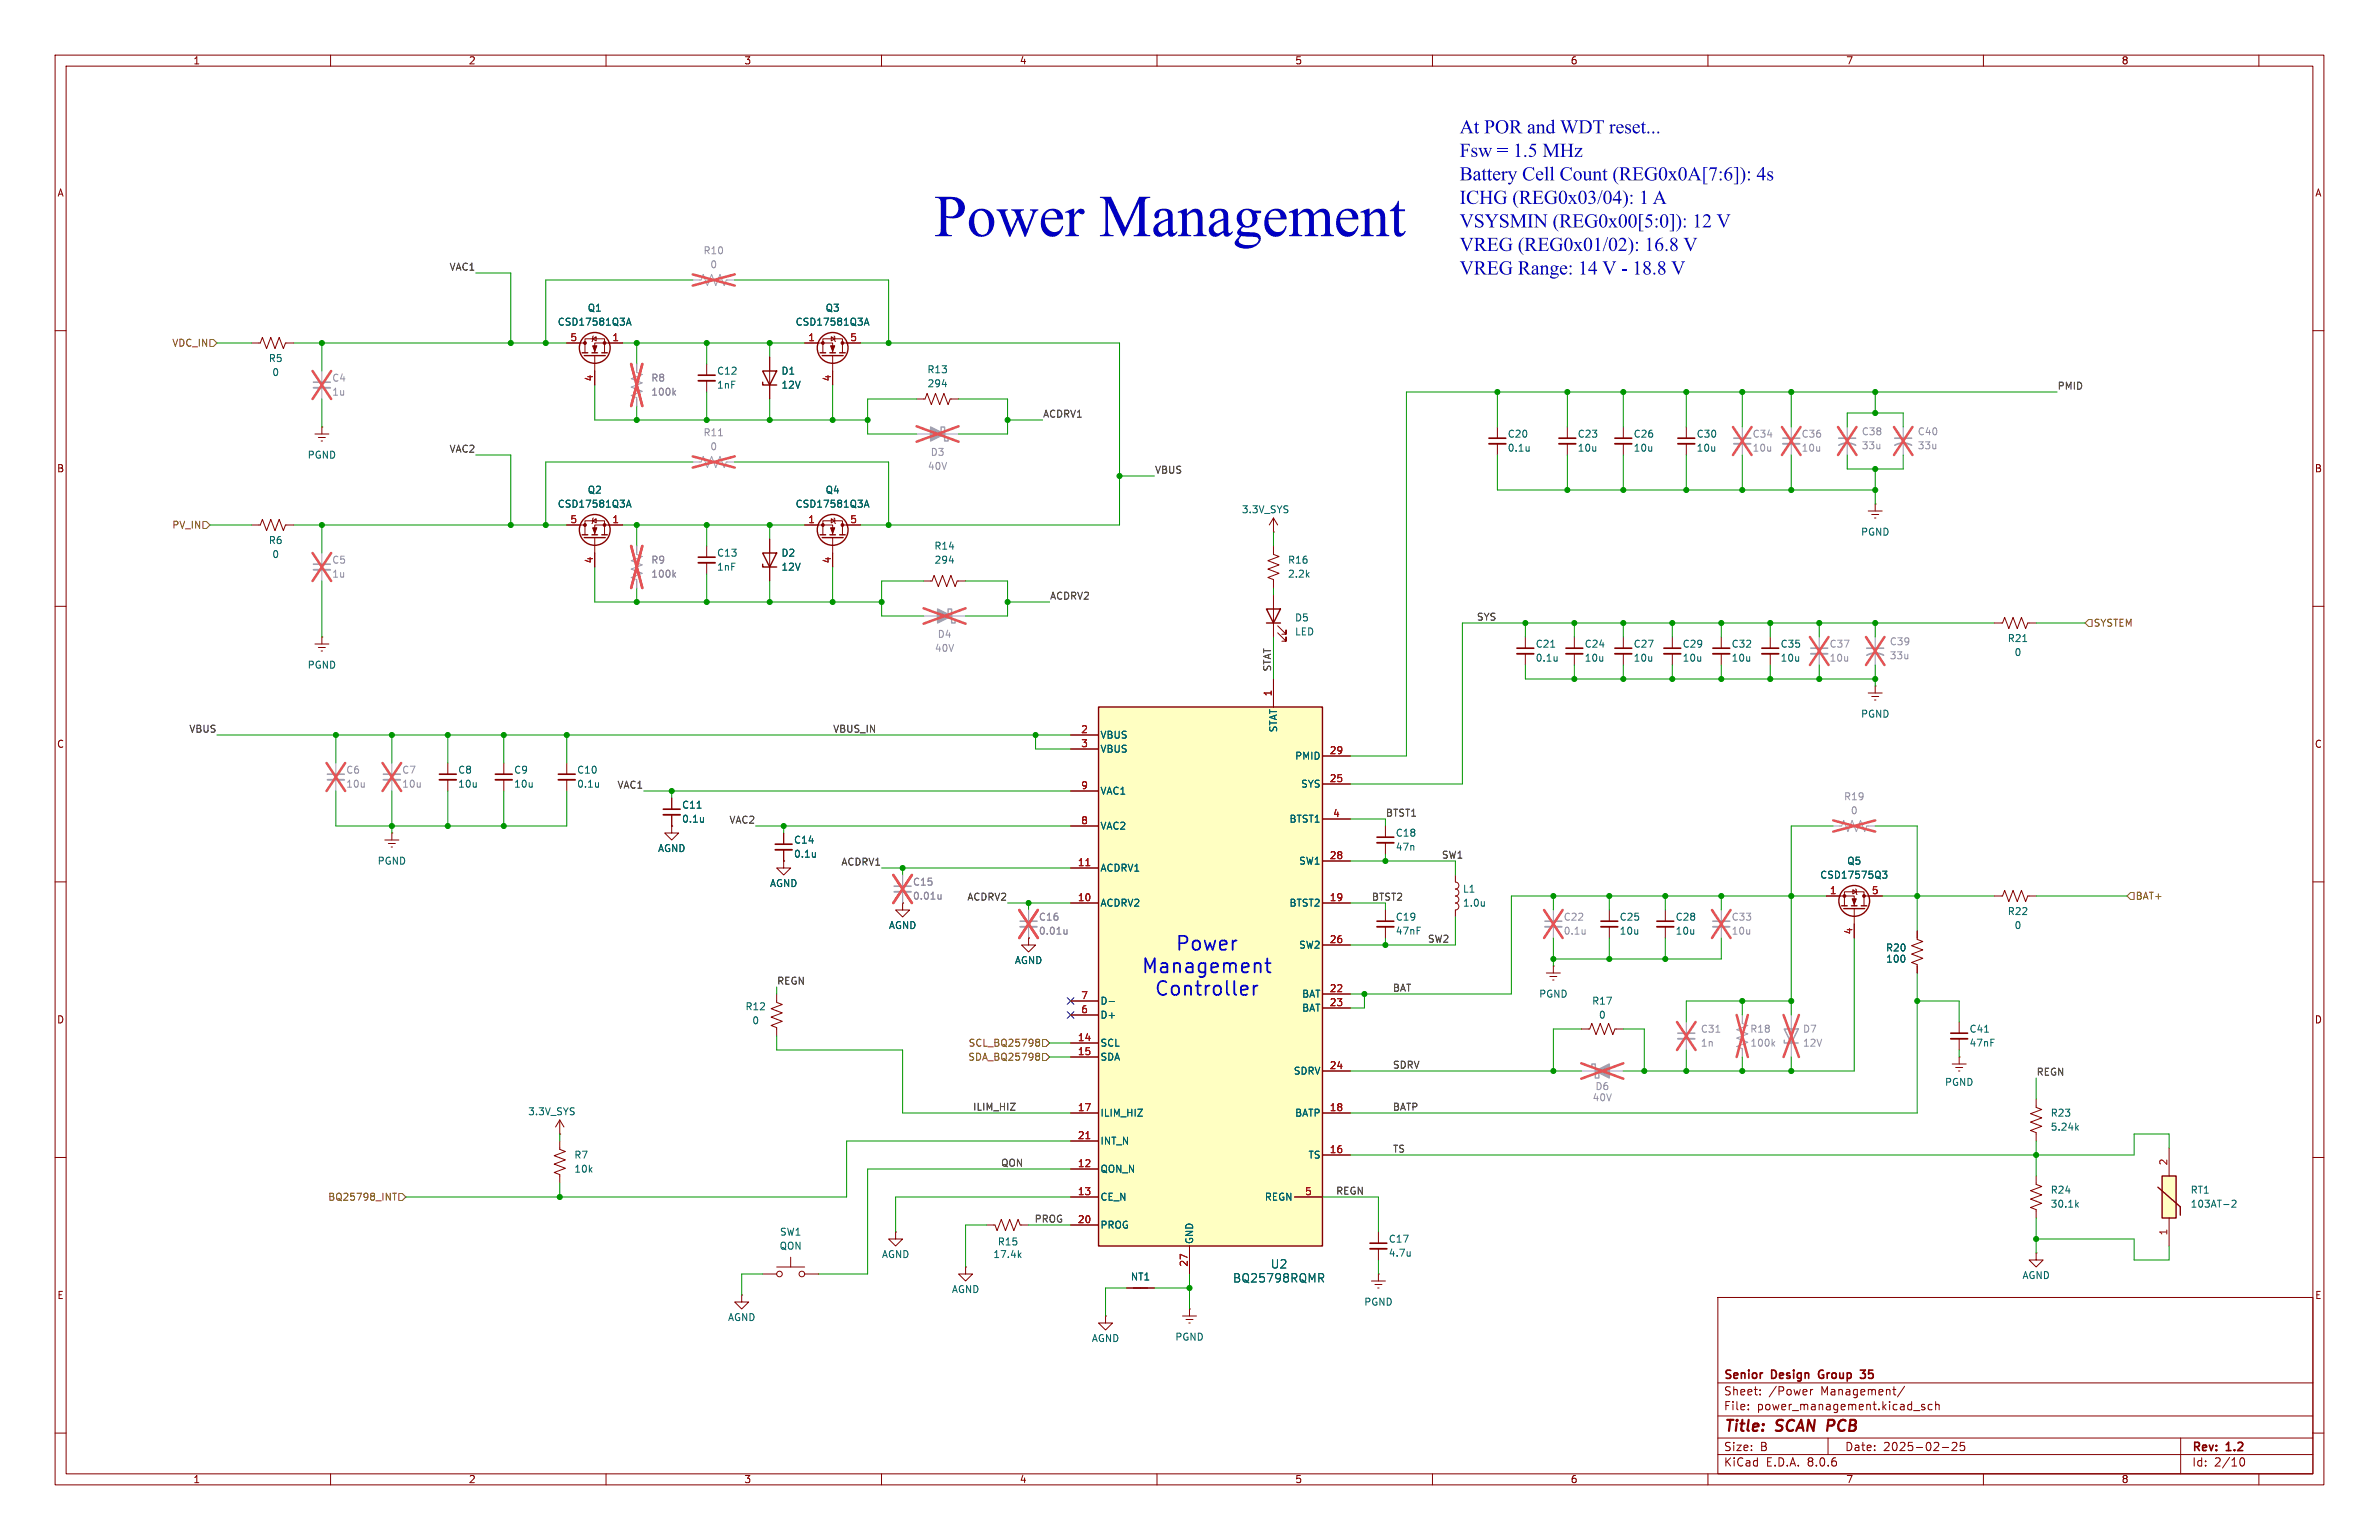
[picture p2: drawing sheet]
<svg xmlns="http://www.w3.org/2000/svg" width="432mm" height="279mm" viewBox="0 0 432 279" stroke-linecap="round" stroke-linejoin="round" font-family="sans-serif">
<defs><g id="words">
<text font-size="10.6" fill="#0000c2" x="169.6" y="45.6">PowerManagement</text>
<g font-size="3.5" fill="#0000c2">
<text x="264.9" y="24.6">At PORandWDT reset...</text>
<text x="264.9" y="28.9">Fsw= 1.5MHz</text>
<text x="264.9" y="33.2">BatteryCell Count(REG0x0A[7:6]):4s</text>
<text x="264.9" y="37.4">ICHG (REG0x03/04):1 A</text>
<text x="264.9" y="41.7">VSYSMIN (REG0x00[5:0]):12V</text>
<text x="264.9" y="46">VREG(REG0x01/02):16.8V</text>
<text x="264.9" y="50.2">VREGRange:14V - 18.8V</text>
</g>
<g font-size="3.5" fill="#0007ff">
<text x="213.2" y="172.9">Power</text>
<text x="207.1" y="177">Management</text>
<text x="209.4" y="181.1">Controller</text>
</g>
<g font-size="2.8" fill="#840000">
<text x="312.8" y="260.3">Title:</text>
<text x="322.5" y="260.3">SCAN PCB</text>
</g>
<g font-size="2.1" fill="#006464">
<text x="223.7" y="232.9">BQ25798RQMR</text>
<text x="230.6" y="230.4">U2</text>
</g>
<g font-size="2.1" fill="#840000">
<text x="312.8" y="250.6">Senior</text>
<text x="321.6" y="250.6">Design</text>
<text x="330.8" y="250.6">Group</text>
<text x="339" y="250.6">35</text>
<text x="312.8" y="256.1">File:</text>
<text x="312.8" y="253.4">Sheet:</text>
<text x="318.9" y="256.1">power_management.kicad_sch</text>
<text x="321" y="253.4">/Power</text>
<text x="330.5" y="253.4">Management/</text>
<text x="312.8" y="263.5">Size:</text>
<text x="319.5" y="263.5">B</text>
<text x="334.8" y="263.5">Date:</text>
<text x="341.8" y="263.5">2025-02-25</text>
<text x="397.8" y="263.7">Rev:</text>
<text x="404.2" y="263.7">1.2</text>
<text x="312.8" y="266.3">KiCad</text>
<text x="320.5" y="266.3">E.D.A.</text>
<text x="328.1" y="266.3">8.0.6</text>
<text x="397.8" y="266.3">Id:</text>
<text x="401.9" y="266.3">2/10</text>
</g>
<g font-size="1.8" fill="#840000">
<text x="35" y="11.9">1</text>
<text x="85" y="11.9">2</text>
<text x="135" y="11.9">3</text>
<text x="185" y="11.9">4</text>
<text x="235" y="11.9">5</text>
<text x="285" y="11.9">6</text>
<text x="335" y="11.9">7</text>
<text x="385" y="11.9">8</text>
<text x="10.3" y="35.9">A</text>
<text x="420.1" y="35.9">A</text>
<text x="10.3" y="85.9">B</text>
<text x="420.1" y="85.9">B</text>
<text x="10.3" y="135.9">C</text>
<text x="420.1" y="135.9">C</text>
<text x="10.3" y="185.9">D</text>
<text x="420.1" y="185.9">D</text>
<text x="10.3" y="235.9">E</text>
<text x="420.1" y="235.9">E</text>
<text x="35" y="269.3">1</text>
<text x="85" y="269.3">2</text>
<text x="135" y="269.3">3</text>
<text x="185" y="269.3">4</text>
<text x="235" y="269.3">5</text>
<text x="285" y="269.3">6</text>
<text x="335" y="269.3">7</text>
<text x="385" y="269.3">8</text>
</g>
<g font-size="1.8" fill="#989898">
<text x="127.6" y="46.3">R10</text>
<text x="128.8" y="48.9">0</text>
<text x="60.2" y="69.4">C4</text>
<text x="60.2" y="72">1u</text>
<text x="118.1" y="69.4">R8</text>
<text x="118.1" y="72">100k</text>
<text x="127.6" y="79.3">R11</text>
<text x="128.8" y="81.9">0</text>
<text x="168.8" y="82.9">D3</text>
<text x="318" y="79.6">C34</text>
<text x="318" y="82.1">10u</text>
<text x="326.9" y="79.6">C36</text>
<text x="326.9" y="82.1">10u</text>
<text x="337.8" y="79.2">C38</text>
<text x="337.8" y="81.7">33u</text>
<text x="348" y="79.2">C40</text>
<text x="348" y="81.7">33u</text>
<text x="168.3" y="85.4">40V</text>
<text x="60.2" y="102.5">C5</text>
<text x="60.2" y="105">1u</text>
<text x="118.1" y="102.5">R9</text>
<text x="118.1" y="105">100k</text>
<text x="169.6" y="118.5">40V</text>
<text x="170.1" y="115.9">D4</text>
<text x="332" y="117.7">C37</text>
<text x="342.9" y="117.3">C39</text>
<text x="342.9" y="119.8">33u</text>
<text x="332" y="120.2">10u</text>
<text x="62.7" y="140.6">C6</text>
<text x="62.7" y="143.1">10u</text>
<text x="72.9" y="140.6">C7</text>
<text x="72.9" y="143.1">10u</text>
<text x="334.6" y="145.4">R19</text>
<text x="335.8" y="147.9">0</text>
<text x="165.6" y="160.9">C15</text>
<text x="165.6" y="163.4">0.01u</text>
<text x="188.5" y="167.2">C16</text>
<text x="283.7" y="167.2">C22</text>
<text x="314.2" y="167.2">C33</text>
<text x="188.5" y="169.8">0.01u</text>
<text x="283.7" y="169.8">0.1u</text>
<text x="314.2" y="169.8">10u</text>
<text x="308.6" y="187.6">C31</text>
<text x="308.6" y="190.1">1n</text>
<text x="317.6" y="187.6">R18</text>
<text x="317.6" y="190.1">100k</text>
<text x="327.2" y="187.6">D7</text>
<text x="327.2" y="190.1">12V</text>
<text x="289.5" y="198">D6</text>
<text x="289" y="200">40V</text>
</g>
<g font-size="1.8" fill="#0f0f0f">
<text x="81.5" y="49.2">VAC1</text>
<text x="373.4" y="70.8">PMID</text>
<text x="189.2" y="75.9">ACDRV1</text>
<text x="81.5" y="82.2">VAC2</text>
<text x="209.5" y="86">VBUS</text>
<text x="190.5" y="108.9">ACDRV2</text>
<text x="268" y="112.7">SYS</text>
<text x="230.8" y="121.9" transform="rotate(-90 230.8 121.9)">STAT</text>
<text x="34.3" y="133">VBUS</text>
<text x="151.1" y="133">VBUS_IN</text>
<text x="112" y="143.2">VAC1</text>
<text x="132.3" y="149.5">VAC2</text>
<text x="251.5" y="148.2">BTST1</text>
<text x="261.6" y="155.9">SW1</text>
<text x="152.6" y="157.1">ACDRV1</text>
<text x="175.5" y="163.5">ACDRV2</text>
<text x="248.9" y="163.5">BTST2</text>
<text x="259.1" y="171.1">SW2</text>
<text x="141" y="178.7">REGN</text>
<text x="252.7" y="180">BAT</text>
<text x="252.7" y="194">SDRV</text>
<text x="369.6" y="195.2">REGN</text>
<text x="176.5" y="201.6">ILIM_HIZ</text>
<text x="252.7" y="201.6">BATP</text>
<text x="252.7" y="209.2">TS</text>
<text x="181.6" y="211.7">QON</text>
<text x="187.7" y="221.9">PROG</text>
<text x="242.4" y="216.8">REGN</text>
</g>
<g font-size="1.8" fill="#006464">
<text x="101.1" y="59.3">CSD17581Q3A</text>
<text x="106.6" y="56.7">Q1</text>
<text x="144.3" y="59.3">CSD17581Q3A</text>
<text x="149.8" y="56.7">Q3</text>
<text x="48.7" y="65.9">R5</text>
<text x="49.3" y="68.4">0</text>
<text x="130.1" y="70.7">1nF</text>
<text x="130.1" y="68.2">C12</text>
<text x="141.7" y="68.2">D1</text>
<text x="141.7" y="70.7">12V</text>
<text x="168.2" y="67.9">R13</text>
<text x="168.3" y="70.5">294</text>
<text x="55.7" y="83.4">PGND</text>
<text x="273.6" y="79.6">C20</text>
<text x="273.6" y="82.1">0.1u</text>
<text x="286.3" y="79.6">C23</text>
<text x="286.3" y="82.1">10u</text>
<text x="296.4" y="79.6">C26</text>
<text x="296.4" y="82.1">10u</text>
<text x="307.9" y="79.6">C30</text>
<text x="307.9" y="82.1">10u</text>
<text x="106.6" y="89.8">Q2</text>
<text x="149.8" y="89.8">Q4</text>
<text x="101.1" y="92.3">CSD17581Q3A</text>
<text x="144.3" y="92.3">CSD17581Q3A</text>
<text x="225.3" y="93.3">3.3V_SYS</text>
<text x="48.7" y="98.9">R6</text>
<text x="49.3" y="101.4">0</text>
<text x="130.1" y="101.2">C13</text>
<text x="141.7" y="101.2">D2</text>
<text x="169.5" y="99.9">R14</text>
<text x="337.7" y="97.4">PGND</text>
<text x="130.1" y="103.7">1nF</text>
<text x="141.7" y="103.7">12V</text>
<text x="169.5" y="102.5">294</text>
<text x="233.7" y="105">2.2k</text>
<text x="233.7" y="102.5">R16</text>
<text x="235" y="112.9">D5</text>
<text x="235" y="115.5">LED</text>
<text x="278.6" y="117.7">C21</text>
<text x="287.5" y="117.7">C24</text>
<text x="296.4" y="117.7">C27</text>
<text x="305.3" y="117.7">C29</text>
<text x="314.2" y="117.7">C32</text>
<text x="323.1" y="117.7">C35</text>
<text x="364.3" y="116.7">R21</text>
<text x="365.6" y="119.2">0</text>
<text x="55.7" y="121.5">PGND</text>
<text x="278.6" y="120.2">0.1u</text>
<text x="287.5" y="120.2">10u</text>
<text x="296.4" y="120.2">10u</text>
<text x="305.3" y="120.2">10u</text>
<text x="314.2" y="120.2">10u</text>
<text x="323.1" y="120.2">10u</text>
<text x="337.7" y="130.4">PGND</text>
<text x="199.6" y="134.2">VBUS</text>
<text x="199.6" y="136.8">VBUS</text>
<text x="232" y="133" transform="rotate(-90 232 133)">STAT</text>
<text x="83.1" y="140.6">C8</text>
<text x="83.1" y="143.1">10u</text>
<text x="93.2" y="140.6">C9</text>
<text x="93.2" y="143.1">10u</text>
<text x="104.7" y="140.6">C10</text>
<text x="104.7" y="143.1">0.1u</text>
<text x="235" y="138">PMID</text>
<text x="236.1" y="143.1">SYS</text>
<text x="123.7" y="146.9">C11</text>
<text x="123.7" y="149.5">0.1u</text>
<text x="199.6" y="144.4">VAC1</text>
<text x="233.9" y="149.5">BTST1</text>
<text x="119.3" y="154.8">AGND</text>
<text x="144" y="153.3">C14</text>
<text x="144" y="155.8">0.1u</text>
<text x="199.6" y="150.7">VAC2</text>
<text x="253.2" y="152">C18</text>
<text x="253.2" y="154.5">47n</text>
<text x="68.4" y="157.1">PGND</text>
<text x="139.7" y="161.1">AGND</text>
<text x="199.6" y="158.3">ACDRV1</text>
<text x="235.7" y="157.1">SW1</text>
<text x="330.3" y="159.6">CSD17575Q3</text>
<text x="335.2" y="157.1">Q5</text>
<text x="199.6" y="164.7">ACDRV2</text>
<text x="233.9" y="164.7">BTST2</text>
<text x="253.2" y="167.2">C19</text>
<text x="265.4" y="162.2">L1</text>
<text x="265.4" y="164.7">1.0u</text>
<text x="293.9" y="167.2">C25</text>
<text x="304" y="167.2">C28</text>
<text x="364.3" y="166.2">R22</text>
<text x="161.2" y="168.8">AGND</text>
<text x="235.7" y="172.3">SW2</text>
<text x="253.2" y="169.8">47nF</text>
<text x="293.9" y="169.8">10u</text>
<text x="304" y="169.8">10u</text>
<text x="342.2" y="172.8">R20</text>
<text x="365.6" y="168.8">0</text>
<text x="184.1" y="175.1">AGND</text>
<text x="342.3" y="174.9">100</text>
<text x="135.2" y="183.5">R12</text>
<text x="199.6" y="185">D+</text>
<text x="199.6" y="182.5">D-</text>
<text x="236.2" y="181.2">BAT</text>
<text x="236.2" y="183.7">BAT</text>
<text x="279.3" y="181.2">PGND</text>
<text x="288.9" y="182.5">R17</text>
<text x="290.1" y="185">0</text>
<text x="136.5" y="186">0</text>
<text x="199.6" y="190.1">SCL</text>
<text x="357.4" y="187.6">C41</text>
<text x="357.4" y="190.1">47nF</text>
<text x="199.6" y="192.6">SDA</text>
<text x="234.7" y="195.2">SDRV</text>
<text x="352.9" y="197.2">PGND</text>
<text x="95.8" y="202.5">3.3V_SYS</text>
<text x="199.6" y="202.8">ILIM_HIZ</text>
<text x="235" y="202.8">BATP</text>
<text x="372.1" y="202.8">R23</text>
<text x="199.6" y="207.9">INT_N</text>
<text x="372.1" y="205.3">5.24k</text>
<text x="104.1" y="210.4">R7</text>
<text x="104.1" y="213">10k</text>
<text x="199.6" y="213">QON_N</text>
<text x="237.4" y="210.4">TS</text>
<text x="199.6" y="218">CE_N</text>
<text x="229.5" y="218">REGN</text>
<text x="372.1" y="216.8">R24</text>
<text x="372.1" y="219.3">30.1k</text>
<text x="397.5" y="216.8">RT1</text>
<text x="397.5" y="219.3">103AT-2</text>
<text x="141.4" y="226.9">QON</text>
<text x="141.5" y="224.4">SW1</text>
<text x="181" y="226.2">R15</text>
<text x="199.6" y="223.1">PROG</text>
<text x="216.8" y="225.8" transform="rotate(-90 216.8 225.8)">GND</text>
<text x="252" y="225.7">C17</text>
<text x="160" y="228.4">AGND</text>
<text x="180.2" y="228.4">17.4k</text>
<text x="205.2" y="232.5">NT1</text>
<text x="252" y="228.2">4.7u</text>
<text x="367" y="232.3">AGND</text>
<text x="132" y="239.9">AGND</text>
<text x="172.7" y="234.8">AGND</text>
<text x="247.5" y="237.1">PGND</text>
<text x="198.1" y="243.7">AGND</text>
<text x="213.2" y="243.4">PGND</text>
</g>
<g font-size="1.8" fill="#725600">
<text x="31.2" y="63.1">VDC_IN</text>
<text x="31.2" y="96.1">PV_IN</text>
<text x="379.9" y="113.9">SYSTEM</text>
<text x="387.5" y="163.4">BAT+</text>
<text x="175.7" y="190.1">SCL_BQ25798</text>
<text x="175.7" y="192.6">SDA_BQ25798</text>
<text x="59.5" y="218">BQ25798_INT</text>
</g>
<g font-size="1.8" fill="#a90000">
<text x="103.4" y="62">5</text>
<text x="111.1" y="62">1</text>
<text x="146.6" y="62">1</text>
<text x="154.2" y="62">5</text>
<text x="107.7" y="69.3" transform="rotate(-90 107.7 69.3)">4</text>
<text x="150.9" y="69.3" transform="rotate(-90 150.9 69.3)">4</text>
<text x="103.4" y="95">5</text>
<text x="111.1" y="95">1</text>
<text x="146.6" y="95">1</text>
<text x="154.2" y="95">5</text>
<text x="107.7" y="102.3" transform="rotate(-90 107.7 102.3)">4</text>
<text x="150.9" y="102.3" transform="rotate(-90 150.9 102.3)">4</text>
<text x="230.9" y="126.4" transform="rotate(-90 230.9 126.4)">1</text>
<text x="196.1" y="133.1">2</text>
<text x="196.1" y="135.6">3</text>
<text x="241.3" y="136.9">29</text>
<text x="196.1" y="143.3">9</text>
<text x="241.3" y="142">25</text>
<text x="196.1" y="149.6">8</text>
<text x="241.9" y="148.3">4</text>
<text x="241.3" y="156">28</text>
<text x="195.5" y="157.2">11</text>
<text x="195.5" y="163.6">10</text>
<text x="241.3" y="163.6">19</text>
<text x="332" y="162.3">1</text>
<text x="339.7" y="162.3">5</text>
<text x="241.3" y="171.2">26</text>
<text x="336.3" y="169.6" transform="rotate(-90 336.3 169.6)">4</text>
<text x="196.1" y="183.9">6</text>
<text x="196.1" y="181.4">7</text>
<text x="241.3" y="180.1">22</text>
<text x="241.3" y="182.6">23</text>
<text x="195.5" y="189">14</text>
<text x="195.5" y="191.5">15</text>
<text x="241.3" y="194.1">24</text>
<text x="195.5" y="201.7">17</text>
<text x="241.3" y="201.7">18</text>
<text x="195.5" y="206.8">21</text>
<text x="241.3" y="209.3">16</text>
<text x="195.5" y="211.8">12</text>
<text x="393.4" y="211.5" transform="rotate(-90 393.4 211.5)">2</text>
<text x="195.5" y="216.9">13</text>
<text x="195.5" y="222">20</text>
<text x="236.8" y="216.9">5</text>
<text x="393.4" y="224.2" transform="rotate(-90 393.4 224.2)">1</text>
<text x="215.6" y="229.9" transform="rotate(-90 215.6 229.9)">27</text>
</g>
</g></defs>
<g fill="none" stroke="#840000" stroke-width=".18">
<path d="M10 10h411.8v259.4h-411.8zM12 12h407.8v255.4h-407.8zM60 10v2M110 10v2M160 10v2M210 10v2M260 10v2M310 10v2M360 10v2M410 10v2M10 60h2M419.8 60h2"/>
<path d="M45.7 62.2h1.5l.4-1 .8 2 .7-2 .8 2 .8-2 .7 2 .4-1h1.5M57.1 78.7h2.6M57.8 79.4h1.3M58.4 77.5h.1M58.4 77.5v1.2M102.9 62.2h3.3M106.2 64v-2.5h3.5v2.5M107.6 61.5l.6-.4v.7zM107.7 61l-.1 .1v.7l-.2 .2M107.9 64.5v5.4M113 62.2h-5.1v1.8M128.3 66v2.1"/>
<path d="M128.3 69.1v2M139.7 64.8v7.6M146 62.2h5.1v1.8M149.4 64v-2.5h3.5v2.5M150.9 61.1l.6 .4-.6 .3zM151.1 64.5v5.4M151.4 61l.1 .1v.7l.1 .2M152.9 62.2h3.3M166.4 72.4h1.5l.4-1 .7 2 .8-2 .8 2 .7-2 .8 2 .4-1h1.5M271.8 77.5v2M284.5 77.5v2M294.6 77.5v2"/>
<path d="M306.1 77.5v2M45.7 95.3h1.5l.4-1.1 .8 2.1 .7-2.1 .8 2.1 .8-2.1 .7 2.1 .4-1h1.5M58.3 80h.2M128.3 99.1v2M139.7 97.8v7.6M146 95.3h5.1v1.7M149.4 97v-2.5h3.5v2.5M150.9 94.1l.6 .4-.6 .4zM151.1 97.5v5.4M151.4 94l.1 .1v.8l.1 .1M152.9 95.3h3.3M231.1 99.1v1.5l1.1 .4-2.1 .7 2.1 .8-2.1 .8 2.1 .7-2.1 .8 1 .4v1.5"/>
<path d="M231.1 96.5h.1M231.1 94v2.5M231.1 94l-.7 1.3M231.1 94l.8 1.3M271.8 80.5v2.1M284.5 80.5v2.1M294.6 80.5v2.1M306.1 80.5v2.1M339.1 92.7h2.5M339.7 93.3h1.3M340.2 94h.3M340.4 91.4h.1"/>
<path d="M340.4 91.4v1.3M10 110h2M57.1 116.8h2.6M57.8 117.5h1.3M58.3 118.1h.2M58.4 115.6h.1M58.4 115.6v1.2M128.3 102.1v2M167.6 105.4h1.6l.3-1 .8 2 .8-2 .7 2 .8-2 .8 2 .3-1h1.6M231.1 108v7.6M231.9 114.8l1.5 1.5v-.7v.7h-.7M231.9 113.5l1.5 1.6v-.8v.8h-.7"/>
<path d="M276.9 115.6v2M276.9 118.6v2.1M285.7 115.6v2M285.7 118.6v2.1M303.5 115.6v2M303.5 118.6v2.1M312.4 115.6v2M312.4 118.6v2.1M321.3 115.6v2M321.3 118.6v2.1M361.9 113h1.6l.4-1 .7 2 .8-2 .7 2 .8-2 .8 2 .3-1h1.6M419.8 110h2"/>
<path d="M81.3 138.4v2.1M91.4 138.4v2.1M102.9 138.4v2.1M10 160h2M69.8 152.4h2.6M70.5 153h1.3M71 153.7h.2M71.1 151.1h.1M71.1 151.1v1.3M81.3 141.5v2M91.4 141.5v2M102.9 141.5v2"/>
<path d="M121.9 149.9v1.2h1.3l-1.3 1.3-1.3-1.3h1.3M121.9 149.9h.1M121.9 144.8v2M121.9 147.8v2.1M142.2 156.2v1.3h1.3l-1.3 1.3-1.2-1.3h1.2M142.2 156.2h.1M142.2 151.1v2.1M142.2 154.2v2M419.8 160h2M186.7 170.2v1.3h1.3l-1.3 1.2-1.3-1.2h1.3M186.7 170.2h.1M141 180.3v1.6l1 .3-2 .8 2 .8-2 .7 2 .8-2 .8 1 .3v1.6"/>
<path d="M369.6 199.4v1.5l1 .4-2 .8 2 .7-2 .8 2 .7-2 .8 1 .4v1.5M10 210h2M101.6 205.7h.1M101.6 207v1.5l1 .4-2 .8 2 .7-2 .8 2 .8-2 .7 1 .4v1.5M101.6 203.2l-.8 1.3M101.6 203.2v2.5M101.6 203.2l.8 1.3M369.6 213.4v1.5l1 .4-2 .7 2 .8-2 .8 2 .7-2 .8 1 .4v1.5M419.8 210h2M134.6 235v1.2h1.3l-1.3 1.3-1.3-1.3h1.3M134.6 235h.1M138.4 231.1h2.6"/>
<path d="M141 229.9h5M143.5 228.1v1.8M146 231.1h2.6M162.6 223.5v1.3h1.2l-1.2 1.3-1.3-1.3h1.3M162.6 223.5h.1M175.3 229.9v1.2h1.2l-1.2 1.3-1.3-1.3h1.3M175.3 229.9h.1M179.1 222.3h1.5l.4 1 .7-2.1 .8 2.1 .8-2.1 .7 2.1 .8-2.1 .4 1.1h1.5M200.7 238.8v1.2h1.2l-1.2 1.3-1.3-1.3h1.3M200.7 238.8h.1M204.5 233.7h5M214.6 238.8h2.6"/>
<path d="M215.3 239.4h1.2M215.9 237.5h.1M215.9 237.5v1.3M311.8 235.4h108v32h-108zM369.6 227.3v1.3h1.2l-1.2 1.3-1.3-1.3h1.3M369.6 227.3h.1M10 260h2M215.8 240h.2M311.8 256.9h108M311.8 250.9h108M317.3 255.6v.2M317.3 254.9v.1"/>
<path d="M319.5 252.9v.2M319.5 252.2v.1M328.6 252.1v1M329 252.1l-.2 .1-.2 .2M343.5 252.1h.6M344 253.1h.1M345.7 251.5l-1.3 1.9M347.3 255.9h1.2M349.3 254.9l-.3-.1-.2 .2v.2l.5 .2v.3h-.5M350.7 254.9l-.4-.1-.3 .3v.4l.1 .2h.6M351.3 254.9l.2-.1 .4 .1 .1 .9M351.3 254.3v1.5"/>
<path d="M419.8 260h2M60 267.4v2M110 267.4v2M160 267.4v2M210 267.4v2M260 267.4v2M310 267.4v2M311.8 263.9h108M311.8 260.9h108M331.8 260.9v3M352.5 262.6h1.2M354.3 261.8l.6-.1 .2 .1 .1 .3-.9 1.1h.9"/>
<path d="M356.5 261.7h-.7v.7l.2-.1h.5l.1 .2-.1 .5-.2 .2-.5-.2M360 267.4v2M395.8 260.9v6.5M406.5 265.1l.2-.5 .2-.1a.8 .8 0 0 1 .5 .7 .8 .8 0 0 1-.5 .8l-.2-.2-.2-.4M410 267.4v2"/>
<circle cx="141.5" cy="231.1" r=".51"/>
<circle cx="145.5" cy="231.1" r=".51"/>
</g>
<g fill="none" stroke="#840000" stroke-width=".3">
<path d="M126.7 68.1h3.1M270.3 79.5h3M283 79.5h3M293.1 79.5h3.1M304.5 79.5h3.1M126.7 101.1h3.1M275.3 117.6h3.1M284.2 117.6h3.1M302 117.6h3.1M310.9 117.6h3M319.8 117.6h3M79.8 140.5h3"/>
<path d="M89.9 140.5h3.1M101.3 140.5h3.1M120.4 146.8h3M140.7 153.2h3.1M330.2 248.8l-.1 .4 .1 .7M337.6 248.6h1l-.5 .5 .3 .1M337.7 250h.7"/>
</g>
<path d="M56.9 70.4h3M314.7 80.5h3.1M323.6 80.5h3M328.7 118.6h3M59.4 141.5h3.1M69.6 141.5h3M162.3 161.8h3.1M185.2 168.1h3M310.9 168.1h3M304.5 188.5h3.1" fill="none" stroke="#a1a1a1" stroke-width=".33"/>
<g fill="none" stroke="#a1a1a1" stroke-width=".3">
<path d="M56.9 69.3h3M314.7 79.5h3.1M323.6 79.5h3M333.8 79.5h3M343.9 79.5h3.1M333.8 80.8a3.2 3.2 0 0 1 3 0M343.9 80.8a3.2 3.2 0 0 1 3.1 0M328.7 117.6h3M338.8 118.9a3.2 3.2 0 0 1 3.1 0M338.8 117.6h3.1M59.4 140.5h3.1M69.6 140.5h3"/>
<path d="M162.3 160.8h3.1M185.2 167.1h3M310.9 167.1h3M304.5 187.5h3.1"/>
</g>
<g fill="none" stroke="#a1a1a1" stroke-width=".18">
<path d="M125.7 50.8h1.6l.3-1 .8 2 .8-2 .7 2 .8-2 .7 2 .4-1h1.5M58.4 67.3v2M58.4 70.4v2M115.6 66v1.6l1 .3-2 .8 2 .8-2 .7 2 .8-2 .8 1 .3v1.6M166.4 78.7h7.6M316.2 77.5v2M325.1 77.5v2M334 78.5h.5M334.3 78.2v.5M335.3 77.5v2M344.2 78.5h.5M344.4 78.2v.5"/>
<path d="M345.4 77.5v2M115.6 99.1v1.5l1 .4-2 .7 2 .8-2 .8 2 .7-2 .8 1 .4v1.5M125.7 83.8h1.6l.3-1 .8 2 .8-2 .7 2 .8-2 .7 2 .4-1h1.5M316.2 80.5v2.1M325.1 80.5v2.1M335.3 80.5v2.1M345.4 80.5v2.1M167.6 111.8h7.7M330.2 115.6v2M330.2 118.6v2.1M339.1 116.6h.5M339.3 116.3v.5"/>
<path d="M340.4 115.6v2M340.4 118.6v2.1M61 138.4v2.1M71.1 138.4v2.1M61 141.5v2M71.1 141.5v2M163.8 158.8v2M163.8 161.8v2M186.7 165.1v2M186.7 168.1v2.1M312.4 165.1v2M312.4 168.1v2.1"/>
<path d="M306.1 185.4v2.1M306.1 188.5v2"/>
</g>
<path d="M122.3 71.2l.3 .5M122.6 70.9l-.4 .4M130.4 79.1h.7M122.3 104.2l.3 .5M122.6 103.9l-.4 .5M170.8 162.3v.8M170.8 163l-.4 .1M193.7 168.6v.9M193.7 169.4l-.4 .1M311.4 187.3h.8" fill="none" stroke="#989898" stroke-width=".18"/>
<g fill="none" stroke="#e65255" stroke-width=".46">
<path d="M125.7 49.8l7.6 2M133.3 49.8l-7.6 2M56.7 67.3l3.4 5.1M60.1 67.3l-3.4 5.1M114.6 66l2 7.7M116.6 66l-2 7.7M166.4 77.3l7.6 2.8M174 77.3l-7.6 2.8M314.5 77.5l3.4 5.1M317.9 77.5l-3.4 5.1M323.4 77.5l3.4 5.1M326.8 77.5l-3.4 5.1"/>
<path d="M333.6 77.5l3.4 5.1M337 77.5l-3.4 5.1M343.8 77.5l3.3 5.1M347.1 77.5l-3.3 5.1M114.6 99.1l2 7.6M116.6 99.1l-2 7.6M125.7 82.8l7.6 2M133.3 82.8l-7.6 2M167.6 110.4l7.7 2.8M175.3 110.4l-7.7 2.8M328.5 115.6l3.4 5.1M331.9 115.6l-3.4 5.1"/>
<path d="M338.7 115.6l3.3 5.1M342 115.6l-3.3 5.1M59.3 138.4l3.3 5.1M62.6 138.4l-3.3 5.1M69.4 138.4l3.4 5.1M72.8 138.4l-3.4 5.1M162.1 158.8l3.4 5M165.5 158.8l-3.4 5M185 165.1l3.4 5.1M188.4 165.1l-3.4 5.1M310.7 165.1l3.4 5.1M314.1 165.1l-3.4 5.1"/>
<path d="M304.4 185.4l3.4 5.1M307.8 185.4l-3.4 5.1"/>
</g>
<g fill="none" stroke="#006464" stroke-width=".18">
<path d="M113.7 59l.4-1.3 .4 1.3M113.8 58.6h.6M156.9 59l.4-1.3 .4 1.3M157 58.6h.6M171 69.8h.8M156.9 92l.4-1.3 .4 1.3M157 91.7h.6M277.5 81v.9M277.5 81.7v.1M172.3 101.8h.8M281.5 117.4h.7M282.6 119.1v.9"/>
<path d="M282.6 119.8v.1M367.1 116.4h.8M108.6 142v.8M108.6 142.7v.1M126.5 146.6h.8M127.7 148.3v.9M127.7 149l-.1 .1M148 154.7v.8M148 155.4l-.1 .1M376.9 218.5l.3 .5M376.9 204.6l.3 .4M377.2 218.2l-.4 .5"/>
<path d="M377.2 204.2l-.4 .5M185 227.7l.3 .5M185.3 227.3l-.5 .5"/>
</g>
<g fill="none" stroke="#840000" stroke-width=".33">
<path d="M126.7 69.1h3.1M270.3 80.5h3M283 80.5h3M293.1 80.5h3.1M304.5 80.5h3.1M126.7 102.1h3.1M275.3 118.6h3.1M284.2 118.6h3.1M302 118.6h3.1M310.9 118.6h3M319.8 118.6h3M79.8 141.5h3"/>
<path d="M89.9 141.5h3.1M101.3 141.5h3.1M120.4 147.8h3M140.7 154.2h3.1"/>
</g>
<g fill="none" stroke="#840000" stroke-width=".25">
<path d="M105.7 64h1M106 64.5h3.9M107.4 64h1.1M109.2 64h1M138.4 69.3v.6h2.6M138.4 67.3h2.6l-1.3 2.6zM148.8 64h1.1M149.2 64.5h3.8M150.6 64h1M152.4 64h1M148.8 97h1.1M149.2 97.5h3.8"/>
<path d="M150.6 97h1M152.4 97h1M138.4 102.4v.5h2.6M138.4 100.3h2.6l-1.3 2.6zM229.9 110.5h2.5l-1.3 2.5zM229.9 113h2.5M205.7 233.7h2.6"/>
<circle cx="107.9" cy="63.1" r="2.79"/>
<circle cx="151.1" cy="63.1" r="2.79"/>
<circle cx="151.1" cy="96.1" r="2.79"/>
</g>
<g fill="#840000" stroke="#840000" stroke-width=".18">
<path d="M107.6 62.7h.7l-.4 1.1z"/>
<path d="M150.7 62.7h.8l-.4 1.1z"/>
<path d="M150.7 95.8h.8l-.4 1z"/>
<circle cx="109.7" cy="62.2" r=".25"/>
<circle cx="106.2" cy="62.2" r=".25"/>
<circle cx="149.4" cy="62.2" r=".25"/>
<circle cx="152.9" cy="62.2" r=".25"/>
<circle cx="149.4" cy="95.2" r=".25"/>
<circle cx="152.9" cy="95.2" r=".25"/>
</g>
<g fill="#a1a1a1" stroke="#a1a1a1" stroke-width=".25">
<path d="M168.9 77.5l2.5 1.2-2.5 1.3z"/>
<path d="M170.2 110.5l2.5 1.3-2.5 1.2z"/>
</g>
<path d="M170.8 78.1v-.6h.6v2.5h.7v-.6M172.1 111.1v-.6h.6v2.5h.7v-.6" fill="none" stroke="#a1a1a1" stroke-width=".25"/>
<path d="M199.4 128.3h40.6v97.8h-40.6z" fill="#ffffc2"/>
<g fill="none" stroke="#840000" stroke-width=".25">
<path d="M105.7 97h1M106 97.5h3.9M107.4 97h1.1M109.2 97h1M199.4 128.3h40.6v97.8h-40.6zM334.3 164.3h1M334.6 164.8h3.9M336 164.3h1.1M337.8 164.3h1"/>
<circle cx="107.9" cy="96.1" r="2.79"/>
<circle cx="336.5" cy="163.4" r="2.79"/>
</g>
<path d="M226.3 178.9l.2 .5-1.3 .3M227.5 178.8v1.7M227.8 178.9l-.3 .4M229.7 174.7h.9M230 173.9v2.2l.1 .2 .5 .1M226.3 180.4l-.7 .1" fill="none" stroke="#0007ff" stroke-width=".32"/>
<g fill="none" stroke="#840000" stroke-width=".18">
<path d="M102.9 95.3h3.3M106.2 97v-2.5h3.5v2.5M107.6 94.5l.6-.4v.8zM107.7 94l-.1 .1v.8l-.2 .1M107.9 97.5v5.4M113 95.3h-5.1v1.7M294.6 115.6v2M294.6 118.6v2.1M194.3 133.4h5.1M194.3 135.9h5.1M231.1 123.2v5.1M240 137.2h5.1"/>
<path d="M339.1 125.7h2.5M339.7 126.4h1.3M340.2 127h.3M340.4 124.5h.1M340.4 124.5v1.2M194.3 157.5h5.1M194.3 149.9h5.1M194.3 143.5h5.1M240 142.2h5.1M240 156.2h5.1M240 148.6h5.1M251.5 149.9v2"/>
<path d="M251.5 152.9v2M264.2 158.8v1.2a.64 .64 0 0 1 .6 .7 .64 .64 0 0 1-.6 .6 .63 .63 0 0 1 .6 .6 .63 .63 0 0 1-.6 .7M163.8 163.8v1.3h1.3l-1.3 1.3-1.2-1.3h1.2M163.8 163.8h.1M194.3 163.8h5.1M240 163.8h5.1M240 171.5h5.1M251.5 165.1v2M251.5 168.1v2.1M264.2 163.8a.63 .63 0 0 1 .6 .7 .63 .63 0 0 1-.6 .6v1.3M264.2 162.6a.63 .63 0 0 1 .6 .6 .63 .63 0 0 1-.6 .6M280.7 176.5h2.5"/>
<path d="M281.3 177.2h1.3M281.8 177.8h.3M281.9 175.3h.1M281.9 175.3v1.2M292.1 165.1v2M292.1 168.1v2.1M302.3 165.1v2M302.3 168.1v2.1M331.5 162.6h5v1.7M334.8 164.3v-2.5h3.5v2.5M336.3 161.4l.6 .4-.6 .4zM336.5 164.8v5.4"/>
<path d="M336.8 161.3l.1 .1v.8l.2 .1M338.3 162.6h3.3M348 168.9v1.5l1 .4-2 .8 2 .7-2 .8 2 .8-2 .7 1 .4v1.5M361.9 162.6h1.6l.4-1.1 .7 2.1 .8-2.1 .7 2.1 .8-2.1 .8 2.1 .3-1h1.6M194.3 189.2h5.1M194.3 191.8h5.1M194.3 184.2h5.1M194.3 181.6h5.1M240 180.3h5.1M240 182.9h5.1M240 194.3h5.1M287 186.7h1.5l.4-1 .8 2 .7-2 .8 2 .8-2 .7 2 .4-1h1.5"/>
<path d="M354.3 193h2.6M355 193.7h1.2M355.5 194.3h.2M355.6 191.8h.1M355.6 185.4v2.1M355.6 188.5v2M355.6 191.8v1.2M194.3 212.1h5.1M194.3 217.2h5.1M194.3 201.9h5.1M194.3 207h5.1M234.9 217.2h5.1"/>
<path d="M240 209.6h5.1M240 201.9h5.1M194.3 222.3h5.1M215.9 226.1v5M248.9 232.4h2.6M249.6 233h1.2M250.1 233.7h.2M250.2 231.1h.1M250.2 223.5v2.1M250.2 226.6v2M250.2 231.1v1.3"/>
</g>
<path d="M197.1 157.1h.7M197.1 206.6h.7" fill="none" stroke="#a90000" stroke-width=".18"/>
<path d="M113.7 92l.4-1.3 .4 1.3M113.8 91.7h.6M341.7 158.1h.8l-.4 .4 .3 .2v.5l-.2 .1h-.4M269.4 163.6v.8M269.4 164.3h.1M201.3 181.7h1M360.2 187.3h.7M239.4 231.1h.6l.2 .3-.1 .4-.7 .1M239.7 231.9l.5 .7M256 227.1v.8M256 227.8h-.1" fill="none" stroke="#006464" stroke-width=".18"/>
<g fill="#840000" stroke="#840000" stroke-width=".18">
<path d="M107.6 95.8h.7l-.4 1z"/>
<path d="M336.2 163.1h.7l-.4 1z"/>
<circle cx="109.7" cy="95.2" r=".25"/>
<circle cx="106.2" cy="95.2" r=".25"/>
<circle cx="334.8" cy="162.6" r=".25"/>
<circle cx="338.3" cy="162.6" r=".25"/>
</g>
<path d="M56.9 103.4h3M280.4 168.1h3.1" fill="none" stroke="#a1a1a1" stroke-width=".33"/>
<path d="M56.9 102.4h3M280.4 167.1h3.1" fill="none" stroke="#a1a1a1" stroke-width=".3"/>
<path d="M58.4 100.3v2.1M58.4 103.4v2M332.7 149.9h1.6l.3-1.1 .8 2.1 .8-2.1 .7 2.1 .8-2.1 .8 2.1 .3-1h1.6M281.9 165.1v2M281.9 168.1v2.1M287 194.3h7.6M316.2 184.2v1.5l1 .4-2 .7 2 .8-2 .7 2 .8-2 .8 1 .3v1.6M325.1 184.2v7.6" fill="none" stroke="#a1a1a1" stroke-width=".18"/>
<path d="M56.7 100.3l3.4 5.1M60.1 100.3l-3.4 5.1M332.7 148.8l7.7 2.1M340.4 148.8l-7.7 2.1M280.3 165.1l3.3 5.1M283.6 165.1l-3.3 5.1M287 192.9l7.6 2.8M294.6 192.9l-7.6 2.8M315.2 184.2l2 7.6M317.2 184.2l-2 7.6M323.7 184.2l2.8 7.6M326.5 184.2l-2.8 7.6" fill="none" stroke="#e65255" stroke-width=".46"/>
<path d="M287.7 168.6v.9M287.7 169.4h-.1M321.8 189.3l.3 .5M322.1 189l-.5 .4" fill="none" stroke="#989898" stroke-width=".18"/>
<path d="M288.9 193.7v-.7h.7v2.6h.6v-.7M323.8 188.7v.5h2.6M323.8 186.7h2.6l-1.3 2.5z" fill="none" stroke="#a1a1a1" stroke-width=".25"/>
<path d="M293.1 118.6h3.1M249.9 152.9h3.1M249.9 168.1h3.1M290.6 168.1h3M300.7 168.1h3.1M354.1 188.5h3M248.7 226.6h3" fill="none" stroke="#840000" stroke-width=".33"/>
<path d="M293.1 117.6h3.1M249.9 151.9h3.1M249.9 167.1h3.1M290.6 167.1h3M300.7 167.1h3.1M354.1 187.5h3M248.7 225.6h3" fill="none" stroke="#840000" stroke-width=".3"/>
<path d="M289.6 194.3l2.5-1.3v2.6z" fill="#a1a1a1" stroke="#a1a1a1" stroke-width=".25"/>
<path d="M392.4 213.4h2.6v7.6h-2.6z" fill="#ffffc2"/>
<path d="M391.7 215.4l4 3.5v1.6M392.4 213.4h2.6v7.6h-2.6z" fill="none" stroke="#840000" stroke-width=".25"/>
<g fill="none" stroke="#840000" stroke-width=".18">
<path d="M102.9 62.2h2.5M107.9 67.3v2.6M110.5 62.2h2.5M139.7 64.8v2.5M139.7 69.9v2.5M146 62.2h2.6M151.1 67.3v2.6M153.7 62.2h2.5M102.9 95.3h2.5M110.5 95.3h2.5M139.7 97.8v2.5M146 95.3h2.6"/>
<path d="M153.7 95.3h2.5M107.9 100.3v2.6M139.7 102.9v2.5M151.1 100.3v2.6M194.3 133.4h5.1M194.3 135.9h5.1M231.1 123.2v5.1M240 137.2h5.1M121.9 149.9h.1M121.9 144.8v2M121.9 147.8v2.1M142.2 156.2h.1"/>
<path d="M142.2 151.1v2.1M142.2 154.2v2M194.3 157.5h5.1M194.3 149.9h5.1M194.3 143.5h5.1M240 142.2h5.1M240 156.2h5.1M240 148.6h5.1M163.8 163.8h.1M186.7 170.2h.1M194.3 163.8h5.1M240 163.8h5.1"/>
<path d="M240 171.5h5.1M331.5 162.6h2.5M336.5 167.6v2.6M339.1 162.6h2.5M348 168.9v1.3M348 175.3v1.2M194.3 189.2h5.1M194.3 191.8h5.1M194.3 184.2h5.1M194.3 181.6h5.1M240 180.3h5.1M240 182.9h5.1"/>
<path d="M240 194.3h5.1M194.3 212.1h5.1M194.3 217.2h5.1M194.3 201.9h5.1M194.3 207h5.1M234.9 217.2h5.1M240 209.6h5.1M240 201.9h5.1M393.7 208.3v5.1M194.3 222.3h5.1M204.5 233.7h5M215.9 226.1v5"/>
<path d="M393.7 221v5.1"/>
</g>
<g fill="none" stroke="#006464" stroke-width=".18">
<path d="M113.7 59l.4-1.3 .4 1.3M113.8 58.6h.6M156.9 59l.4-1.3 .4 1.3M157 58.6h.6M113.7 92l.4-1.3 .4 1.3M113.8 91.7h.6M156.9 92l.4-1.3 .4 1.3M157 91.7h.6M126.5 146.6h.8M127.7 148.3v.9M127.7 149l-.1 .1M148 154.7v.8"/>
<path d="M148 155.4l-.1 .1M341.7 158.1h.8l-.4 .4 .3 .2v.5l-.2 .1h-.4M201.3 181.7h1M405.1 217.9l.5-.2 .2 .4-.7 .9h.7M239.4 231.1h.6l.2 .3-.1 .4-.7 .1M239.7 231.9l.5 .7"/>
</g>
<g fill="none" stroke="#725600" stroke-width=".18">
<path d="M38.1 61.6h.6l.7 .6-.7 .7h-.6zM36.8 94.6h.7l.6 .7-.6 .6h-.7zM379.1 112.4h.6v1.3h-.6l-.6-.7zM386.7 161.9h.6v1.3h-.6l-.6-.6zM188.1 188.6l.4-.1 .1 .2 .1 .1-.2 .3M188.1 189l.1 .1M188.2 191.1h.3l.2 .2-.2 .3M188.2 191.6h.3M188.2 189.1h.3M188.2 189.1h-.1M188.5 189.1l.2 .2-.1 .4-.1 .1-.4-.1M188.5 191.6l.2 .3v.2l-.1 .2h-.4"/>
<path d="M189.2 191.1h.7l.6 .7-.6 .6h-.7zM189.2 188.6h.7l.6 .6-.6 .7h-.7zM71.3 216.5h.7M71.6 216.5v1.2M72.4 216.5h.6l.7 .7-.7 .6h-.6z"/>
</g>
<g fill="none" stroke="#009600" stroke-width=".18">
<path d="M86.4 49.5h6.3v12.7M125.7 50.8h-26.6v11.4M133.3 50.8h28v11.4M39.4 62.2h6.3M53.3 62.2h49.6M58.4 62.2v5.1M58.4 72.4v5.1M107.9 69.9v6.3h49.6M113 62.2h33M115.6 62.2v3.8M115.6 73.7v2.5M128.3 62.2v3.8"/>
<path d="M128.3 71.1v5.1M139.7 62.2v2.6M139.7 72.4v3.8M151.1 69.9v6.3M156.2 62.2h47v33.1h-47M166.4 72.4h-8.9v6.3h8.9M174 72.4h8.9v6.3h-8.9M182.9 76.2h6.3M271.8 71.1v6.4M284.5 71.1v6.4M294.6 71.1v6.4M306.1 71.1v6.4"/>
<path d="M316.2 71.1v6.4M325.1 71.1v6.4M335.3 77.5v-2.6h10.1v2.6M340.4 71.1v3.8M373.4 71.1h-118.1v66.1h-10.2M38.1 95.3h7.6M53.3 95.3h49.6M58.4 95.3v5M86.4 82.6h6.3v12.7M113 95.3h33M115.6 95.3v3.8M125.7 83.8h-26.6v11.5"/>
<path d="M128.3 95.3v3.8M133.3 83.8h28v11.5M139.7 95.3v2.5M203.2 86.4h6.3M231.1 96.5v2.6M271.8 82.6v6.3h68.6M284.5 82.6v6.3M294.6 82.6v6.3M306.1 82.6v6.3M316.2 82.6v6.3M325.1 82.6v6.3M335.3 82.6v2.5h10.1v-2.5"/>
<path d="M340.4 85.1v6.3M58.4 105.4v10.2M107.9 102.9v6.3h52.1M115.6 106.7v2.5M128.3 104.1v5.1M139.7 105.4v3.8M151.1 102.9v6.3M167.6 105.4h-7.6v6.4h7.6M175.3 105.4h7.6v6.4h-7.6M182.9 109.2h7.6M231.1 106.7v1.3M231.1 115.6v7.6"/>
<path d="M276.9 113v2.6M285.7 113v2.6M294.6 113v2.6M303.5 113v2.6M312.4 113v2.6M321.3 113v2.6M330.2 113v2.6M340.4 113v2.6M361.9 113h-96.5v29.2h-20.3M369.6 113h8.9M39.4 133.4h154.9M61 133.4v5"/>
<path d="M71.1 133.4v5M81.3 133.4v5M91.4 133.4v5M102.9 133.4v5M188 133.4v2.5h6.3M276.9 120.7v2.5h63.5M285.7 120.7v2.5M294.6 120.7v2.5M303.5 120.7v2.5M312.4 120.7v2.5M321.3 120.7v2.5M330.2 120.7v2.5"/>
<path d="M340.4 120.7v3.8M61 143.5v6.4h41.9v-6.4M71.1 143.5v7.6M81.3 143.5v6.4M91.4 143.5v6.4M116.8 143.5h77.5M121.9 143.5v1.3M137.2 149.9h57.1M142.2 149.9v1.2M160 157.5h34.3M163.8 157.5v1.3M245.1 156.2h19.1v2.6"/>
<path d="M245.1 148.6h6.4v1.3M251.5 154.9v1.3M332.7 149.9h-7.6v34.3M340.4 149.9h7.6v19M141 179.1v1.2M182.9 163.8h11.4M186.7 163.8v1.3M245.1 163.8h6.4v1.3M251.5 170.2v1.3M264.2 166.4v5.1h-19.1M281.9 162.6v2.5M281.9 170.2v5.1"/>
<path d="M292.1 162.6v2.5M292.1 170.2v3.8M302.3 162.6v2.5M302.3 170.2v3.8M312.4 162.6v2.5M312.4 170.2v3.8h-30.5M331.5 162.6h-57.2v17.7h-29.2M336.5 170.2v24.1h-41.9M341.6 162.6h20.3M348 176.5v25.4h-102.9M369.6 162.6h16.5M141 188v2.5h22.8v11.4h30.5"/>
<path d="M190.5 189.2h3.8M190.5 191.8h3.8M245.1 194.3h41.9M247.6 180.3v2.6h-2.5M287 186.7h-5.1v7.6M294.6 186.7h3.8v7.6M306.1 190.5v3.8M316.2 181.6v2.6M316.2 191.8v2.5M325.1 181.6h-19v3.8M325.1 191.8v2.5M348 181.6h7.6v3.8"/>
<path d="M355.6 190.5v1.3M369.6 195.6v3.8M101.6 205.7v1.3M101.6 214.6v2.6M194.3 207h-40.6v10.2h-80M194.3 217.2h-31.7v6.3M194.3 212.1h-36.8v19h-8.9M240 217.2h10.2v6.3M369.6 207v6.4M393.7 208.3v-2.6h-6.4v3.9h-142.2M138.4 231.1h-3.8v3.9M179.1 222.3h-3.8v7.6"/>
<path d="M186.7 222.3h7.6M204.5 233.7h-3.8v5.1M209.5 233.7h6.4M215.9 231.1v6.4M250.2 228.6v2.5M369.6 221v6.3M369.6 224.8h17.7v3.8h6.4v-2.5"/>
</g>
<path d="M193.7 183.5l1.2 1.3M193.7 181l1.2 1.2M194.9 183.5l-1.2 1.3M194.9 181l-1.2 1.2" fill="none" stroke="#000084" stroke-width=".18"/>
<path d="M122.3 71.2l.3 .5M122.6 70.9l-.4 .4M122.3 104.2l.3 .5M122.6 103.9l-.4 .5M170.8 162.3v.8M170.8 163l-.4 .1M193.7 168.6v.9M193.7 169.4l-.4 .1" fill="none" stroke="#989898" stroke-width=".18"/>
<path d="M115.6 66v1.3M115.6 72.4v1.3M115.6 99.1v1.2M115.6 105.4v1.3M163.8 158.8v2M163.8 161.8v2M186.7 165.1v2M186.7 168.1v2.1" fill="none" stroke="#a1a1a1" stroke-width=".18"/>
<path d="M114.6 66l2 7.7M116.6 66l-2 7.7M114.6 99.1l2 7.6M116.6 99.1l-2 7.6M162.1 158.8l3.4 5M165.5 158.8l-3.4 5M185 165.1l3.4 5.1M188.4 165.1l-3.4 5.1" fill="none" stroke="#e65255" stroke-width=".46"/>
<path d="M197.1 157.1h.7M197.1 206.6h.7" fill="none" stroke="#a90000" stroke-width=".18"/>
<g fill="#009600" stroke="#009600" stroke-width=".18">
<circle cx="99.1" cy="62.2" r=".46"/>
<circle cx="92.7" cy="62.2" r=".46"/>
<circle cx="115.6" cy="62.2" r=".46"/>
<circle cx="99.1" cy="95.3" r=".46"/>
<circle cx="115.6" cy="76.2" r=".46"/>
<circle cx="58.4" cy="62.2" r=".46"/>
<circle cx="139.7" cy="76.2" r=".46"/>
<circle cx="128.3" cy="62.2" r=".46"/>
<circle cx="139.7" cy="62.2" r=".46"/>
<circle cx="161.3" cy="62.2" r=".46"/>
<circle cx="151.1" cy="76.2" r=".46"/>
<circle cx="157.5" cy="76.2" r=".46"/>
<circle cx="182.9" cy="76.2" r=".46"/>
<circle cx="203.2" cy="86.4" r=".46"/>
<circle cx="182.9" cy="109.2" r=".46"/>
<circle cx="160" cy="109.2" r=".46"/>
<circle cx="121.9" cy="143.5" r=".46"/>
<circle cx="188" cy="133.4" r=".46"/>
<circle cx="163.8" cy="157.5" r=".46"/>
<circle cx="142.2" cy="149.9" r=".46"/>
<circle cx="151.1" cy="109.2" r=".46"/>
<circle cx="139.7" cy="109.2" r=".46"/>
<circle cx="115.6" cy="95.3" r=".46"/>
<circle cx="139.7" cy="95.3" r=".46"/>
<circle cx="128.3" cy="109.2" r=".46"/>
<circle cx="128.3" cy="95.3" r=".46"/>
<circle cx="115.6" cy="109.2" r=".46"/>
<circle cx="161.3" cy="95.3" r=".46"/>
<circle cx="128.3" cy="76.2" r=".46"/>
<circle cx="91.4" cy="133.4" r=".46"/>
<circle cx="92.7" cy="95.3" r=".46"/>
<circle cx="61" cy="133.4" r=".46"/>
<circle cx="81.3" cy="149.9" r=".46"/>
<circle cx="102.9" cy="133.4" r=".46"/>
<circle cx="58.4" cy="95.3" r=".46"/>
<circle cx="71.1" cy="133.4" r=".46"/>
<circle cx="81.3" cy="133.4" r=".46"/>
<circle cx="186.7" cy="163.8" r=".46"/>
<circle cx="215.9" cy="233.7" r=".46"/>
<circle cx="101.6" cy="217.2" r=".46"/>
<circle cx="91.4" cy="149.9" r=".46"/>
<circle cx="71.1" cy="149.9" r=".46"/>
<circle cx="306.1" cy="194.3" r=".46"/>
<circle cx="302.3" cy="174" r=".46"/>
<circle cx="302.3" cy="162.6" r=".46"/>
<circle cx="312.4" cy="162.6" r=".46"/>
<circle cx="325.1" cy="162.6" r=".46"/>
<circle cx="348" cy="162.6" r=".46"/>
<circle cx="348" cy="181.6" r=".46"/>
<circle cx="316.2" cy="194.3" r=".46"/>
<circle cx="281.9" cy="174" r=".46"/>
<circle cx="281.9" cy="162.6" r=".46"/>
<circle cx="251.5" cy="156.2" r=".46"/>
<circle cx="251.5" cy="171.5" r=".46"/>
<circle cx="247.6" cy="180.3" r=".46"/>
<circle cx="340.4" cy="123.2" r=".46"/>
<circle cx="330.2" cy="123.2" r=".46"/>
<circle cx="321.3" cy="123.2" r=".46"/>
<circle cx="340.4" cy="113" r=".46"/>
<circle cx="292.1" cy="162.6" r=".46"/>
<circle cx="330.2" cy="113" r=".46"/>
<circle cx="321.3" cy="113" r=".46"/>
<circle cx="292.1" cy="174" r=".46"/>
<circle cx="298.4" cy="194.3" r=".46"/>
<circle cx="281.9" cy="194.3" r=".46"/>
<circle cx="316.2" cy="181.6" r=".46"/>
<circle cx="325.1" cy="181.6" r=".46"/>
<circle cx="325.1" cy="194.3" r=".46"/>
<circle cx="369.6" cy="224.8" r=".46"/>
<circle cx="369.6" cy="209.6" r=".46"/>
<circle cx="316.2" cy="71.1" r=".46"/>
<circle cx="306.1" cy="88.9" r=".46"/>
<circle cx="312.4" cy="113" r=".46"/>
<circle cx="312.4" cy="123.2" r=".46"/>
<circle cx="303.5" cy="113" r=".46"/>
<circle cx="303.5" cy="123.2" r=".46"/>
<circle cx="294.6" cy="71.1" r=".46"/>
<circle cx="306.1" cy="71.1" r=".46"/>
<circle cx="340.4" cy="88.9" r=".46"/>
<circle cx="325.1" cy="88.9" r=".46"/>
<circle cx="316.2" cy="88.9" r=".46"/>
<circle cx="325.1" cy="71.1" r=".46"/>
<circle cx="340.4" cy="71.1" r=".46"/>
<circle cx="340.4" cy="74.9" r=".46"/>
<circle cx="340.4" cy="85.1" r=".46"/>
<circle cx="276.9" cy="113" r=".46"/>
<circle cx="294.6" cy="88.9" r=".46"/>
<circle cx="294.6" cy="113" r=".46"/>
<circle cx="285.7" cy="113" r=".46"/>
<circle cx="271.8" cy="71.1" r=".46"/>
<circle cx="284.5" cy="88.9" r=".46"/>
<circle cx="284.5" cy="71.1" r=".46"/>
<circle cx="294.6" cy="123.2" r=".46"/>
<circle cx="285.7" cy="123.2" r=".46"/>
</g>
<use href="#words"/>
</svg>
